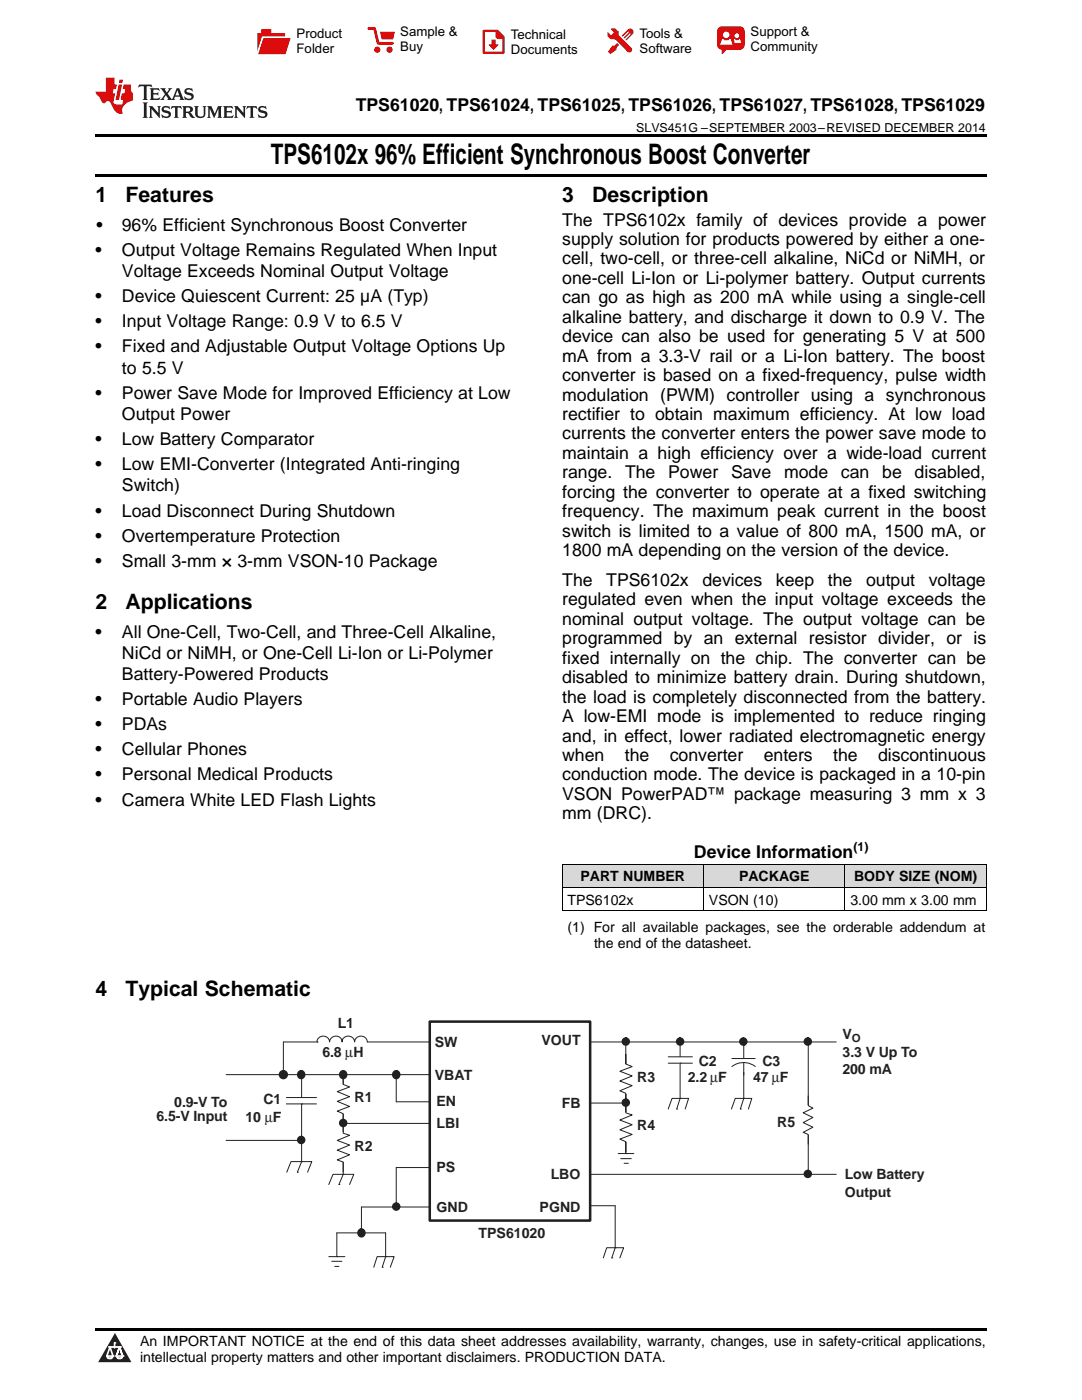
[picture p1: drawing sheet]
<svg xmlns="http://www.w3.org/2000/svg" width="216mm" height="279mm" viewBox="0 0 216 279" stroke-linecap="round" stroke-linejoin="round" font-family="sans-serif">
<defs><g id="words">
<text font-size="5.6" x="54" y="32.8">TPS6102x 96% Efficient Synchronous Boost Converter</text>
<g font-size="4.2">
<text x="19" y="40.4">1</text>
<text x="25" y="40.4">Features</text>
<text x="112.2" y="40.4">3</text>
<text x="118.2" y="40.4">Description</text>
<text x="19" y="121.5">2</text>
<text x="25" y="121.5">Applications</text>
<text x="19" y="198.7">4</text>
<text x="25" y="198.7">Typical Schematic</text>
</g>
<g font-size="3.5">
<text x="71" y="22.2">TPS61020, TPS61024, TPS61025, TPS61026, TPS61027, TPS61028, TPS61029</text>
<text x="19.2" y="46.1">•</text>
<text x="24.3" y="46.1">96% Efficient Synchronous Boost Converter</text>
<text x="112.2" y="45">The TPS6102x family of devices provide a power</text>
<text x="19" y="51.1">•</text>
<text x="24.3" y="51.1">Output Voltage Remains Regulated When Input</text>
<text x="112.2" y="48.9">supply solution for products powered by either a one-</text>
<text x="112.2" y="52.8">cell, two-cell, or three-cell alkaline, NiCd or NiMH, or</text>
<text x="24.3" y="55.3">Voltage Exceeds Nominal Output Voltage</text>
<text x="112.2" y="56.7">one-cell Li-Ion or Li-polymer battery. Output currents</text>
<text x="19" y="60.3">•</text>
<text x="19" y="65.3">•</text>
<text x="24.3" y="60.3">Device Quiescent Current: 25 µA (Typ)</text>
<text x="24.3" y="65.3">Input Voltage Range: 0.9 V to 6.5 V</text>
<text x="112.2" y="60.5">can go as high as 200 mA while using a single-cell</text>
<text x="112.2" y="64.4">alkaline battery, and discharge it down to 0.9 V. The</text>
<text x="19" y="70.3">•</text>
<text x="24.3" y="70.3">Fixed and Adjustable Output Voltage Options Up</text>
<text x="112.2" y="68.3">device can also be used for generating 5 V at 500</text>
<text x="24.3" y="74.6">to 5.5 V</text>
<text x="112.2" y="72.2">mA from a 3.3-V rail or a Li-Ion battery. The boost</text>
<text x="112.2" y="76.1">converter is based on a fixed-frequency, pulse width</text>
<text x="19" y="79.6">•</text>
<text x="24.3" y="79.6">Power Save Mode for Improved Efficiency at Low</text>
<text x="24.3" y="83.8">Output Power</text>
<text x="112.2" y="79.9">modulation (PWM) controller using a synchronous</text>
<text x="112.2" y="83.8">rectifier to obtain maximum efficiency. At low load</text>
<text x="19" y="88.8">•</text>
<text x="24.3" y="88.8">Low Battery Comparator</text>
<text x="112.2" y="87.7">currents the converter enters the power save mode to</text>
<text x="19" y="93.8">•</text>
<text x="24.3" y="93.8">Low EMI-Converter (Integrated Anti-ringing</text>
<text x="112.2" y="91.6">maintain a high efficiency over a wide-load current</text>
<text x="112.2" y="95.5">range.</text>
<text x="124.7" y="95.5">The</text>
<text x="133.3" y="95.5">Power</text>
<text x="145.9" y="95.5">Save</text>
<text x="156.4" y="95.5">mode</text>
<text x="167.8" y="95.5">can</text>
<text x="176" y="95.5">be</text>
<text x="182.5" y="95.5">disabled,</text>
<text x="24.3" y="98.1">Switch)</text>
<text x="112.2" y="99.3">forcing the converter to operate at a fixed switching</text>
<text x="19" y="103.1">•</text>
<text x="24.3" y="103.1">Load Disconnect During Shutdown</text>
<text x="112.2" y="103.2">frequency. The maximum peak current in the boost</text>
<text x="112.2" y="107.1">switch is limited to a value of 800 mA, 1500 mA, or</text>
<text x="19" y="108.1">•</text>
<text x="19" y="113.1">•</text>
<text x="24.3" y="108.1">Overtemperature Protection</text>
<text x="24.3" y="113.1">Small 3-mm × 3-mm VSON-10 Package</text>
<text x="112.2" y="111">1800 mA depending on the version of the device.</text>
<text x="112.2" y="116.9">The</text>
<text x="121" y="116.9">TPS6102x</text>
<text x="140.2" y="116.9">devices</text>
<text x="154.8" y="116.9">keep</text>
<text x="165.2" y="116.9">the</text>
<text x="172.8" y="116.9">output</text>
<text x="185.3" y="116.9">voltage</text>
<text x="112.2" y="120.8">regulated even when the input voltage exceeds the</text>
<text x="112.2" y="124.7">nominal output voltage. The output voltage can be</text>
<text x="19" y="127.2">•</text>
<text x="24.3" y="127.2">All One-Cell, Two-Cell, and Three-Cell Alkaline,</text>
<text x="24.3" y="131.5">NiCd or NiMH, or One-Cell Li-Ion or Li-Polymer</text>
<text x="112.2" y="128.6">programmed by an external resistor divider, or is</text>
<text x="24.3" y="135.7">Battery-Powered Products</text>
<text x="112.2" y="132.5">fixed internally on the chip. The converter can be</text>
<text x="112.2" y="136.3">disabled to minimize battery drain. During shutdown,</text>
<text x="19" y="140.7">•</text>
<text x="24.3" y="140.7">Portable Audio Players</text>
<text x="112.2" y="140.2">the load is completely disconnected from the battery.</text>
<text x="19" y="145.7">•</text>
<text x="24.3" y="145.7">PDAs</text>
<text x="112.2" y="144.1">A low-EMI mode is implemented to reduce ringing</text>
<text x="112.2" y="148">and, in effect, lower radiated electromagnetic energy</text>
<text x="19" y="150.7">•</text>
<text x="19" y="155.8">•</text>
<text x="24.3" y="150.7">Cellular Phones</text>
<text x="24.3" y="155.8">Personal Medical Products</text>
<text x="112.2" y="151.9">when</text>
<text x="112.2" y="155.8">conduction mode. The device is packaged in a 10-pin</text>
<text x="124.7" y="151.9">the</text>
<text x="133.6" y="151.9">converter</text>
<text x="152.4" y="151.9">enters</text>
<text x="166.2" y="151.9">the</text>
<text x="175.2" y="151.9">discontinuous</text>
<text x="19" y="160.8">•</text>
<text x="24.3" y="160.8">Camera White LED Flash Lights</text>
<text x="112.2" y="159.6">VSON PowerPAD™ package measuring 3 mm x 3</text>
<text x="112.2" y="163.5">mm (DRC).</text>
<text x="138.5" y="171.2">Device Information</text>
</g>
<g font-size="2.8">
<text x="115.8" y="175.9">PART NUMBER</text>
<text x="147.5" y="175.9">PACKAGE</text>
<text x="170.4" y="175.9">BODY SIZE (NOM)</text>
<text x="113.2" y="180.6">TPS6102x</text>
<text x="141.5" y="180.6">VSON (10)</text>
<text x="169.7" y="180.6">3.00 mm x 3.00 mm</text>
<text x="113.2" y="186.1">(1) For all available packages, see the orderable addendum at</text>
<text x="118.5" y="189.2">the end of the datasheet.</text>
<text x="27.9" y="268.6">An IMPORTANT NOTICE at the end of this data sheet addresses availability, warranty, changes, use in safety-critical applications,</text>
<text x="27.9" y="271.8">intellectual property matters and other important disclaimers. PRODUCTION DATA.</text>
</g>
<g font-size="2.8" fill="#231f20">
<text x="67.4" y="205.1">L1</text>
<text x="86.8" y="208.9">SW</text>
<text x="108" y="208.5">VOUT</text>
<text x="168.1" y="207.4">V</text>
<text x="64.3" y="210.9">6.8 µH</text>
<text x="86.8" y="215.5">VBAT</text>
<text x="127.2" y="215.9">R3</text>
<text x="137.2" y="215.9">2.2 µF</text>
<text x="139.4" y="212.8">C2</text>
<text x="150.3" y="215.9">47 µF</text>
<text x="152.1" y="212.8">C3</text>
<text x="168.1" y="210.9">3.3 V Up To</text>
<text x="168.1" y="214.4">200 mA</text>
<text x="34.8" y="221">0.9-V To</text>
<text x="52.6" y="220.4">C1</text>
<text x="70.8" y="220">R1</text>
<text x="87.1" y="220.6">EN</text>
<text x="112.1" y="221.1">FB</text>
<text x="31.2" y="223.8">6.5-V Input</text>
<text x="49" y="224">10 µF</text>
<text x="87.1" y="225.1">LBI</text>
<text x="127.2" y="225.6">R4</text>
<text x="155.1" y="225">R5</text>
<text x="70.8" y="229.7">R2</text>
<text x="87.1" y="233.9">PS</text>
<text x="109.9" y="235.3">LBO</text>
<text x="168.6" y="235.3">Low Battery</text>
<text x="168.6" y="238.9">Output</text>
<text x="87.1" y="241.8">GND</text>
<text x="107.7" y="241.8">PGND</text>
<text x="95.5" y="247.1">TPS61020</text>
</g>
<g font-size="2.6">
<text x="59.2" y="7.6">Product</text>
<text x="59.2" y="10.6">Folder</text>
<text x="79.9" y="7.3">Sample &amp;</text>
<text x="79.9" y="10.2">Buy</text>
<text x="101.9" y="7.8">Technical</text>
<text x="101.9" y="10.8">Documents</text>
<text x="127.6" y="7.6">Tools &amp;</text>
<text x="127.6" y="10.6">Software</text>
<text x="149.8" y="7.2">Support &amp;</text>
<text x="149.8" y="10.2">Community</text>
</g>
<g font-size="2.5">
<text x="127" y="26.3">SLVS451G –SEPTEMBER 2003–REVISED DECEMBER 2014</text>
<text x="170.3" y="169.8">(1)</text>
</g>
<text font-size="2.3" fill="#231f20" x="170" y="207.9">O</text>
</g></defs>
<g fill="#d8d8d8">
<path d="M112.2 172.5h28.2v4.7h-28.2z"/>
<path d="M140.4 172.5h28.2v4.7h-28.2z"/>
<path d="M168.6 172.5h28.2v4.7h-28.2z"/>
</g>
<path d="M22.9 266l3.3 5.9h-6.6z" fill="#231f20"/>
<path d="M21.3 270.6h1.2l-.3 .5h-.3a.53 .53 0 0 1-.6-.5z" fill-rule="evenodd" fill="#fff"/>
<path d="M21.3 270.6h1.2l-.3 .5h-.3a.53 .53 0 0 1-.6-.5z" fill="none" stroke="#231f20" stroke-width=".33"/>
<path d="M21.3 270.6l1.2 .1-.3 .4h-.5z" fill="none" stroke="#fff" stroke-width=".33"/>
<path d="M22.9 268.9h.1" fill="none" stroke="#fff" stroke-width=".33"/>
<path d="M22.9 268v.9z" fill="#fff"/>
<path d="M22.9 268v.9z" fill="none" stroke="#fff" stroke-width=".33"/>
<circle cx="22.9" cy="268" r=".16" fill="#fff"/>
<path d="M21.8 268.8h.1" fill="none" stroke="#fff" stroke-width=".33"/>
<path d="M21.8 268.8h2.2z" fill="#fff"/>
<path d="M21.8 268.8h2.2z" fill="none" stroke="#fff" stroke-width=".33"/>
<circle cx="24" cy="268.8" r=".16" fill="#fff"/>
<path d="M23.2 270.6h.1" fill="none" stroke="#fff" stroke-width=".33"/>
<path d="M23.8 268.8l-.6 1.8z" fill="#fff"/>
<path d="M23.8 268.8l-.6 1.8z" fill="none" stroke="#fff" stroke-width=".33"/>
<path d="M23.8 268.8l.7 1.8z" fill="#fff"/>
<path d="M23.8 268.8l.7 1.8z" fill="none" stroke="#fff" stroke-width=".33"/>
<path d="M24.4 270.6h.1" fill="none" stroke="#fff" stroke-width=".33"/>
<circle cx="21.3" cy="270.6" r=".16" fill="#fff"/>
<path d="M22 268.8l-.7 1.8z" fill="#fff"/>
<path d="M22 268.8l-.7 1.8z" fill="none" stroke="#fff" stroke-width=".33"/>
<path d="M22 268.8l.5 1.8z" fill="#fff"/>
<path d="M22 268.8l.5 1.8z" fill="none" stroke="#fff" stroke-width=".33"/>
<circle cx="22.5" cy="270.6" r=".16" fill="#fff"/>
<path d="M23.3 270.6h1.2a.63 .63 0 0 1-.6 .5 .63 .63 0 0 1-.6-.5z" fill-rule="evenodd" fill="#fff"/>
<path d="M23.3 270.6h1.2a.63 .63 0 0 1-.6 .5 .63 .63 0 0 1-.6-.5z" fill="none" stroke="#231f20" stroke-width=".33"/>
<path d="M23.3 270.6h1.2l-.4 .5h-.5z" fill="none" stroke="#fff" stroke-width=".33"/>
<path d="M23.2 270.6h.1" fill="none" stroke="#fff" stroke-width=".33"/>
<circle cx="24.5" cy="270.6" r=".16" fill="#fff"/>
<path d="M19 265.1h177.8v.5h-177.8z" fill="#000"/>
<path d="M45.1 214.5h62.2M56.5 207.9h110.4M79.1 219.9h14.2M124.9 208.6v21.6M68.5 224.2h22M79.1 233h14.2M111.9 220.1h13M115 234.4h51.9M72.1 240.9h21.2M115 240.6h7.8" fill="none" stroke="#231f20" stroke-width=".2"/>
<path d="M85.8 203.9h32v39.7h-32z" fill="#fff"/>
<path d="M85.8 203.9h32v39.7h-32z" fill="none" stroke="#231f20" stroke-width=".51"/>
<path d="M63.2 207.1h10v2h-10z" fill="#fff"/>
<path d="M63.2 207.9h.1M65.7 207.9a1.26 1.26 0 0 0-1.3-1.1 1.26 1.26 0 0 0-1.2 1.1M68.3 207.9a1.26 1.26 0 0 0-1.3-1.1 1.26 1.26 0 0 0-1.2 1.1M68.5 214.5v19.9M70.7 207.9a1.26 1.26 0 0 0-1.3-1.1 1.26 1.26 0 0 0-1.2 1.1M73.3 207.9a1.26 1.26 0 0 0-1.3-1.1 1.26 1.26 0 0 0-1.2 1.1M79.1 214.5v5.4" fill="none" stroke="#231f20" stroke-width=".2"/>
<path d="M67.4 216.4h2.4v5.9h-2.4z" fill="#fff"/>
<path d="M68.5 214.5v1.9l1.3 .5-2.5 1 2.5 1-2.5 .9 2.5 1-2.5 .9 1.2 .6v1.9" fill="none" stroke="#231f20" stroke-width=".2"/>
<path d="M67.4 226.1h2.4v5.8h-2.4z" fill="#fff"/>
<path d="M60.2 214.5v17.3M65.6 236.4l.8-2h4.2l-.8 2M67.6 236.4h.1M68.5 234.4h.1M68.5 224.2v2l1.3 .4-2.5 1 2.5 .9-2.5 1 2.5 1-2.5 1 1.2 .4v2M68.5 234.4l-.9 2" fill="none" stroke="#231f20" stroke-width=".2"/>
<path d="M58.4 219h3.3v1.2h-3.3z" fill="#fff"/>
<path d="M56.5 207.9v6.6M57.1 219h6M161.3 207.9v26.5M45.1 227.6h15.1M57.1 220.3h6M57.2 233.9l.9-2.1h4.1l-.8 2.1M59.3 233.9h.1M60.2 220.3h.1M60.2 231.8h.1M60.2 231.8l-.9 2.1M72.1 240.9v5.1" fill="none" stroke="#231f20" stroke-width=".2"/>
<path d="M160.3 220.6h2v5.8h-2z" fill="#fff"/>
<path d="M161.3 218.7v1.9l.9 .6-1.9 .9 1.9 .9-1.9 1 1.9 1-1.9 1 1 .4v2" fill="none" stroke="#231f20" stroke-width=".2"/>
<circle cx="161.2" cy="207.9" r=".68" fill="#231f20"/>
<circle cx="161.2" cy="207.9" r=".68" fill="none" stroke="#231f20" stroke-width=".34"/>
<circle cx="161.3" cy="207.9" r=".17" fill="#231f20"/>
<circle cx="161.2" cy="234.3" r=".68" fill="#231f20"/>
<circle cx="161.2" cy="234.3" r=".68" fill="none" stroke="#231f20" stroke-width=".34"/>
<circle cx="161.3" cy="234.4" r=".17" fill="#231f20"/>
<path d="M135.7 207.9v11.3" fill="none" stroke="#231f20" stroke-width=".2"/>
<path d="M134.4 210.9h2.6v1.3h-2.6z" fill="#fff"/>
<path d="M133.3 210.9h4.9M133.3 212.2h4.9M135.7 212.2h.1" fill="none" stroke="#231f20" stroke-width=".2"/>
<circle cx="135.7" cy="207.9" r=".68" fill="#231f20"/>
<circle cx="135.7" cy="207.9" r=".68" fill="none" stroke="#231f20" stroke-width=".34"/>
<circle cx="135.7" cy="207.9" r=".17" fill="#231f20"/>
<path d="M148.4 207.9v11.3" fill="none" stroke="#231f20" stroke-width=".2"/>
<circle cx="148.3" cy="207.9" r=".68" fill="#231f20"/>
<circle cx="148.3" cy="207.9" r=".68" fill="none" stroke="#231f20" stroke-width=".34"/>
<circle cx="148.4" cy="207.9" r=".17" fill="#231f20"/>
<path d="M146 208.8h4.7v5.1h-4.7z" fill="#fff"/>
<g fill="none" stroke="#231f20" stroke-width=".2">
<path d="M135.7 219.2h.1M135.7 219.2l-.7 2.1M146 211.3h4.7M148.4 208.6h.1M148.4 219.2h.1M148.4 208.6v2.7M148.4 212.1v2.5M148.4 219.2l-.7 2.1M150.7 212.8a3.8 3.8 0 0 0-4.7 .1M133.3 221.3l.8-2.1h3.3l-.7 2.1M135 221.3h.1M146 221.3l.7-2.1h3.3l-.7 2.1"/>
<path d="M147.7 221.3h.1M65.6 250.8h3.2M66.2 251.7h2M66.8 252.7h.8M67.2 250.8h.1M67.2 250.8v-4.8h9.7v4.8l-.6 2.1M74.6 252.9l.7-2.1h3.3l-.7 2.1M76.3 252.9h.1M76.9 250.8h.1M120.4 251l.7-2h3.3l-.7 2M122.1 251h.1M122.8 249h.1"/>
<path d="M122.8 240.6v8.4l-.7 2"/>
</g>
<circle cx="79.1" cy="214.4" r=".72" fill="#231f20"/>
<circle cx="79.1" cy="214.4" r=".72" fill="none" stroke="#231f20" stroke-width=".34"/>
<circle cx="79.1" cy="214.5" r=".17" fill="#231f20"/>
<circle cx="68.5" cy="224.1" r=".68" fill="#231f20"/>
<circle cx="68.5" cy="224.1" r=".68" fill="none" stroke="#231f20" stroke-width=".34"/>
<circle cx="68.5" cy="224.2" r=".17" fill="#231f20"/>
<circle cx="79.1" cy="240.8" r=".68" fill="#231f20"/>
<circle cx="79.1" cy="240.8" r=".68" fill="none" stroke="#231f20" stroke-width=".34"/>
<circle cx="79.1" cy="240.9" r=".17" fill="#231f20"/>
<circle cx="72.1" cy="246" r=".72" fill="#231f20"/>
<circle cx="72.1" cy="246" r=".72" fill="none" stroke="#231f20" stroke-width=".34"/>
<circle cx="72.1" cy="246" r=".17" fill="#231f20"/>
<circle cx="60.1" cy="227.5" r=".68" fill="#231f20"/>
<circle cx="60.1" cy="227.5" r=".68" fill="none" stroke="#231f20" stroke-width=".34"/>
<circle cx="60.2" cy="227.6" r=".17" fill="#231f20"/>
<circle cx="56.5" cy="214.5" r=".76" fill="#231f20"/>
<circle cx="56.5" cy="214.5" r=".76" fill="none" stroke="#231f20" stroke-width=".34"/>
<circle cx="56.5" cy="214.5" r=".17" fill="#231f20"/>
<circle cx="60.1" cy="214.4" r=".72" fill="#231f20"/>
<circle cx="60.1" cy="214.4" r=".72" fill="none" stroke="#231f20" stroke-width=".34"/>
<circle cx="60.2" cy="214.5" r=".17" fill="#231f20"/>
<circle cx="68.4" cy="214.4" r=".72" fill="#231f20"/>
<circle cx="68.4" cy="214.4" r=".72" fill="none" stroke="#231f20" stroke-width=".34"/>
<circle cx="68.5" cy="214.5" r=".17" fill="#231f20"/>
<path d="M124.9 210.4v19.8" fill="none" stroke="#231f20" stroke-width=".2"/>
<path d="M123.8 212.4h2.3v5.8h-2.3z" fill="#fff"/>
<path d="M124.9 210.4v2l1.2 .5-2.4 .9 2.4 .9-2.4 1 2.4 1-2.4 1 1.2 .5v1.9" fill="none" stroke="#231f20" stroke-width=".2"/>
<path d="M123.8 222h2.3v5.8h-2.3z" fill="#fff"/>
<path d="M124.9 220.1v2l1.2 .4-2.4 1 2.4 1-2.4 1 2.4 .9-2.4 .9 1.2 .5v2" fill="none" stroke="#231f20" stroke-width=".2"/>
<circle cx="124.9" cy="220.1" r=".68" fill="#231f20"/>
<circle cx="124.9" cy="220.1" r=".68" fill="none" stroke="#231f20" stroke-width=".34"/>
<circle cx="124.9" cy="220.1" r=".17" fill="#231f20"/>
<circle cx="124.9" cy="207.9" r=".68" fill="#231f20"/>
<circle cx="124.9" cy="207.9" r=".68" fill="none" stroke="#231f20" stroke-width=".34"/>
<circle cx="124.9" cy="207.9" r=".17" fill="#231f20"/>
<path d="M79.1 233v7.9M123.3 230.2h3.2M123.9 231.2h2.1M124.5 232.2h.9M124.9 230.2h.1" fill="none" stroke="#231f20" stroke-width=".2"/>
<path d="M19 34.8h177.8v.5h-177.8zM19 26.8h177.8v.6h-177.8zM112.2 181.8h.1zM168.5 181.8h.1zM196.7 181.8h.1z" fill="#000"/>
<path d="M112.2 177.1h84.6M112.2 172.5h84.6M112.2 172.5v9.3M140.4 172.5v9.3M168.6 172.5v9.3M196.8 172.5v9.3M112.2 181.8h84.6" fill="none" stroke="#000" stroke-width=".2"/>
<path d="M27.7 16.9l-.1 .6 .6-.3h.5v.2v2.2l-.2 .4h1l-.2-.4v-2.2v-.2h.5l.6 .3-.2-.6zM29.9 17.6l.2 .4v1.6l-.2 .4h1.9l.1-.6a1.09 1.09 0 0 1-1.3 .1v-.6h.6l.4 .2v-.7l-.2 .2h-.8v-.6l.2-.1a1.01 1.01 0 0 1 1 .3l-.1-.6zM32 17.6l.9 1.2-1 1.2h.9l-.2-.3 .5-.7 .5 .7-.3 .3h1.7l-.2-.3 .1-.4h1l.1 .4-.2 .3h1l-.3-.4-.7-2h-.5l-1 2.2-.8-1.1 .9-1.1h-.9l.2 .2-.4 .7-.4-.7 .2-.2zM35.4 18l.4 1h-.8zM37 17.7a.66 .66 0 0 0-.2 .8 .66 .66 0 0 0 .6 .4l.7 .2 .1 .2a.8 .8 0 0 1-.7 .4 .8 .8 0 0 1-.7-.5l.1 .8 .2-.2a.94 .94 0 0 0 1.1 .1 .94 .94 0 0 0 .4-.9 1.48 1.48 0 0 0-1.3-.6v-.4a1.1 1.1 0 0 1 1.2 .2l-.2-.6-.2 .1-.5-.1zM28.5 20.4l.2 .4v2.3l-.2 .4h1l-.2-.4v-2.3l.2-.4zM29.7 21.2l.2 .4v1.5l-.2 .4h.8l-.3-.4 .1-1.3 1.6 1.8v-2l.2-.4h-.7l.2 .2v1.1l-1.2-1.3zM32.5 21.3a.66 .66 0 0 0-.2 .8 .66 .66 0 0 0 .6 .4l.6 .2 .2 .2a.8 .8 0 0 1-.8 .4 .8 .8 0 0 1-.7-.5l.2 .7 .2-.1a.94 .94 0 0 0 1 .1 .94 .94 0 0 0 .5-1 1.47 1.47 0 0 0-1.3-.6l-.1-.3a1.1 1.1 0 0 1 1.3 .2l-.2-.6-.2 .1-.5-.2zM34.3 21.2l-.2 .6a.64 .64 0 0 1 .8-.3v1.6l-.2 .4h1l-.3-.4 .1-1.6a.66 .66 0 0 1 .8 .3l-.2-.6zM36.3 21.2l.3 .4v1.5l-.3 .4h1l-.2-.2v-.7h.5l.1 .1a.8 .8 0 0 0 1.2 .7l-1-1a.62 .62 0 0 0 .6-.5 .62 .62 0 0 0-.6-.7zM37.1 21.5h.1a.48 .48 0 0 1 .6 0 .48 .48 0 0 1 .1 .6l-.2 .1-.6 .1zM38.7 21.2l.2 .2a2.29 2.29 0 0 0 .4 2 1.05 1.05 0 0 0 1.7-.7v-1.3l.2-.2h-.8l.2 .4v1.1a.61 .61 0 0 1-.6 .6 .61 .61 0 0 1-.6-.6v-1.1l.3-.4zM41.3 21.2l.3 .4v1.5l-.3 .4h.8l-.2-.4v-1.4l.8 1.9 .9-1.9v1.4l-.2 .4h.9l-.2-.4v-1.5l.2-.4h-.8l-.7 1.5-.6-1.5zM44.5 21.2l.2 .4v1.5l-.2 .4h1.9l.2-.6a1.1 1.1 0 0 1-1.4 .2v-.7h.6l.4 .2v-.6l-.2 .1-.8 .1v-.6l.2-.1a1.02 1.02 0 0 1 1.1 .2l-.2-.5zM46.7 21.2l.2 .4v1.5l-.2 .4h.8l-.3-.4 .1-1.3 1.6 1.8v-2l.2-.4h-.7l.2 .2v1.1l-1.2-1.3zM49.3 21.2l-.1 .6a.64 .64 0 0 1 .8-.3v1.6l-.3 .4h1l-.2-.4v-1.6a.66 .66 0 0 1 .8 .3l-.1-.6zM51.7 21.3a.66 .66 0 0 0-.2 .7 .66 .66 0 0 0 .7 .5l.6 .2 .1 .2a.8 .8 0 0 1-.7 .4 .8 .8 0 0 1-.7-.5l.1 .7 .2-.1a.94 .94 0 0 0 1.1 .1 .94 .94 0 0 0 .4-1 1.48 1.48 0 0 0-1.2-.6l-.1-.3a1.1 1.1 0 0 1 1.2 .2l-.2-.6-.1 .1-.6-.2z" fill="#231f20"/>
<path d="M21.1 15.5v2.8h-2v.4l.9 .9a.96 .96 0 0 0 1 1 .59 .59 0 0 1 .5-.4 .59 .59 0 0 1 .5 .3l.4 .8a1.61 1.61 0 0 0 2.1 1.3 1.63 1.63 0 0 1 1.1-2.2l.9-.3v-1.5a1.6 1.6 0 0 1-.4-1.7h-1.4l-.2 .9h.5l-.2 .8h-.5l-.2 1v.3h.5l-.2 .9h-.7a.74 .74 0 0 1-1-.6l.3-1.6h-.5l.2-.8h.5l.1-.9h-.4v-1.4zM23.7 16.9l-.7 3h.8l.6-3zM23.8 15.9l-.1 .7h.7l.2-.7z" fill="#ee1d23"/>
<g fill="#d60000">
<path d="M52.1 5.8h2v.8h2.8v4.2h-5.5v-4.2h.7z" fill-rule="evenodd"/>
<path d="M52.4 7.5h5.6l-1 3.3h-5.6z" fill-rule="evenodd"/>
</g>
<path d="M52.4 7.4h5.7l-.1 .1h-5.5l-1.1 3.3z" fill-rule="evenodd" fill="#fff"/>
<path d="M52.4 7.4h5.7l-.1 .1h-5.5l-1.1 3.3z" fill="none" stroke="#fff" stroke-width=".2"/>
<path d="M73.6 5.7h1.1l.7 2.9h2.9" fill="none" stroke="#d60000" stroke-width=".55"/>
<g fill="#d60000">
<path d="M75.8 6.3h3l-.4 1.6h-2.2z" fill-rule="evenodd"/>
<circle cx="75.3" cy="9.9" r=".62"/>
<circle cx="77.7" cy="9.9" r=".62"/>
</g>
<path d="M96.5 6.2h2.7l1.3 1.2v3.1h-4z" fill="none" stroke="#d60000" stroke-width=".44"/>
<g fill="#d60000">
<path d="M98.1 7.9h.8v1h.5l-.9 1.1-1-1v-.1h.6z" fill-rule="evenodd"/>
<path d="M98.9 6.2h.3l1.3 1.2v.4h-1.3l-.3-.4z" fill-rule="evenodd"/>
<path d="M121.9 5.7h.8l.7 .6 .1 .7 2.5 2.5-.8 .8-2.3-2.3-1.1-.2-.6-.6v-.8l.7 .6 .5-.4v-.2l-.5-.5z" fill-rule="evenodd"/>
<path d="M122.2 9.1h.4l.5-.5 .4 .4-.5 .5v.4l-1.2 .9-.5-.5z" fill-rule="evenodd"/>
<path d="M125.3 5.9a.67 .67 0 0 1 .9 0 .67 .67 0 0 1 0 .9z" fill-rule="evenodd"/>
<path d="M125.3 5.9l.9 .9-1.2 1.2h-.2v-.2l1-.9v-.2h-.2l-.9 1h-.2v-.2l.9-1 .1-.2h-.3l-.9 1h-.2v-.2z" fill-rule="evenodd"/>
<circle cx="125.6" cy="9.9" r=".54"/>
</g>
<path d="M123.3 6.3v.7" fill="none" stroke="#d60000" stroke-width=".2"/>
<g fill="#d60000">
<path d="M143.4 5.5l.6-.2h3.6a.95 .95 0 0 1 1 .9v2.8a.95 .95 0 0 1-1 .9h-3.6a.95 .95 0 0 1-.9-.9v-2.8z" fill-rule="evenodd"/>
<path d="M144 9.9h.9l-.7 .9h-.2z" fill-rule="evenodd"/>
</g>
<g fill="#fff">
<path d="M146.6 8.6h1.3z"/>
<path d="M144.1 7.8h.3l.1 .2h.8l.2-.2h.3l.4 1.1h-2.5z" fill-rule="evenodd"/>
<path d="M146.4 7.8h.3l.1 .2h.5l.2-.2h.2l.2 .8h-1.3z" fill-rule="evenodd"/>
<circle cx="144.9" cy="6.9" r=".65"/>
<circle cx="147" cy="7.1" r=".48"/>
</g>
<use href="#words"/>
</svg>
